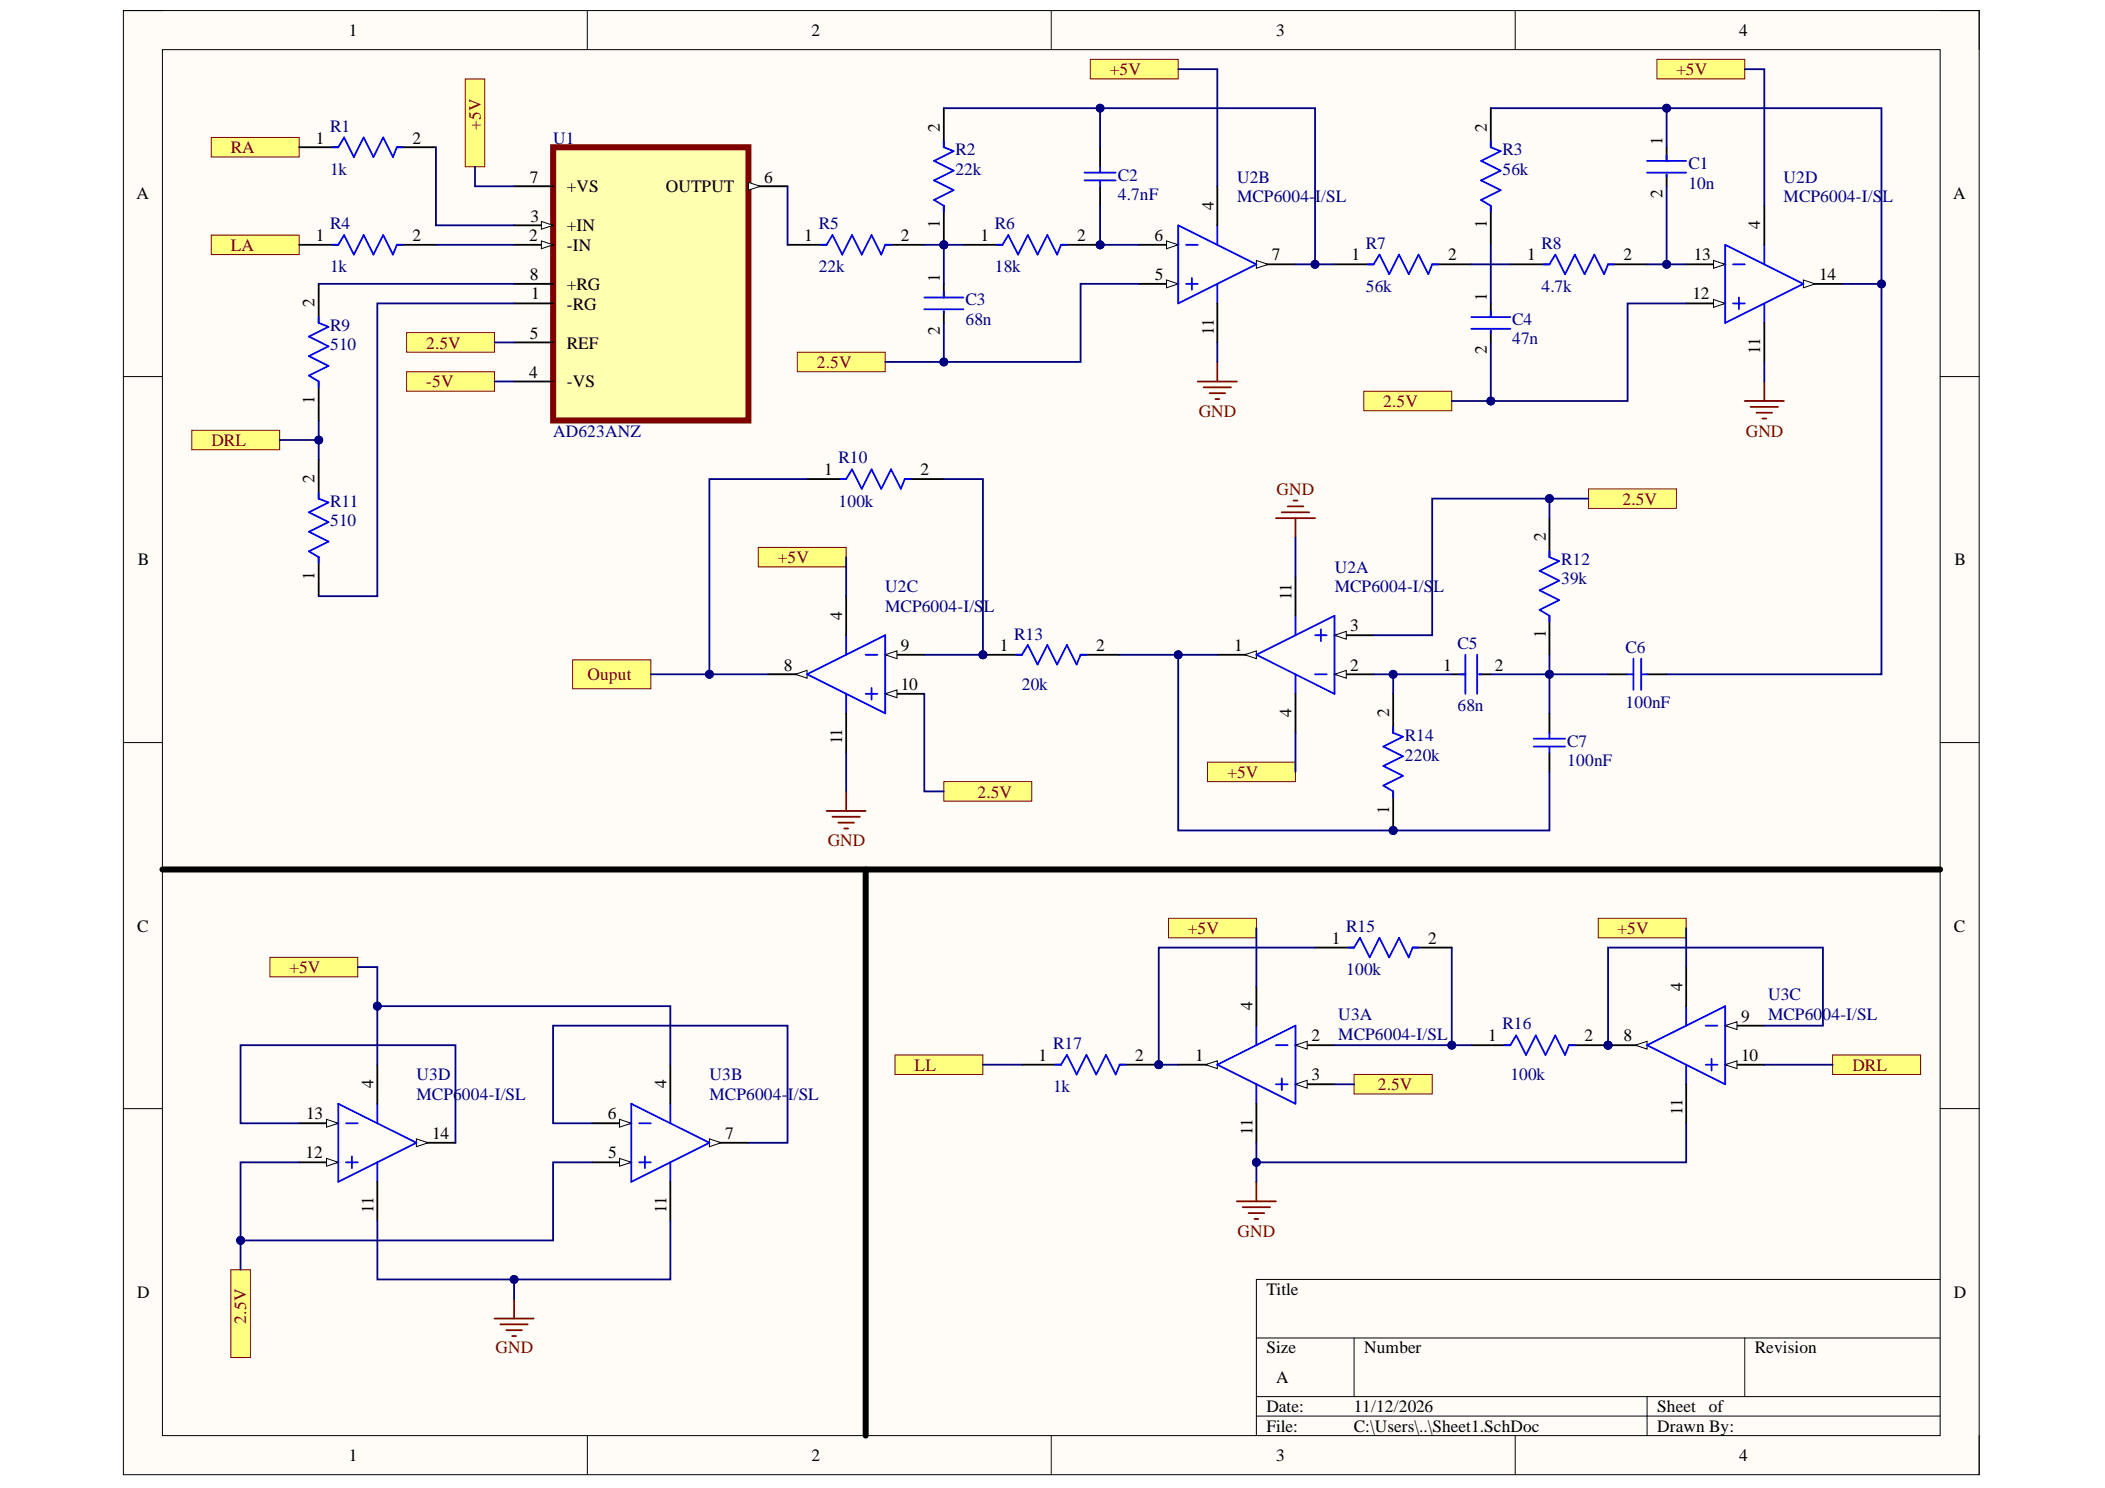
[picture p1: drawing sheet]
<svg xmlns="http://www.w3.org/2000/svg" width="297mm" height="210mm" viewBox="0 0 297 210" stroke-linecap="round" stroke-linejoin="round" font-family="sans-serif">
<defs><g id="words">
<g font-size="2.5">
<text x="49.2" y="5.1">1</text>
<text x="114.5" y="5.1">2</text>
<text x="180.1" y="5.1">3</text>
<text x="245.4" y="5.1">4</text>
<text x="44.6" y="20.3">1</text>
<text x="58.2" y="20.3">2</text>
<text x="19.3" y="28.1">A</text>
<text x="74.8" y="25.8">7</text>
<text x="80" y="27.1">+VS</text>
<text x="94" y="27.1">OUTPUT</text>
<text x="107.8" y="25.8">6</text>
<text x="275.6" y="28.1">A</text>
<text x="44.6" y="34">1</text>
<text x="58.2" y="34">2</text>
<text x="74.7" y="34">2</text>
<text x="74.8" y="31.3">3</text>
<text x="80" y="32.6">+IN</text>
<text x="80" y="35.4">-IN</text>
<text x="113.5" y="34">1</text>
<text x="127.1" y="34">2</text>
<text x="138.4" y="34">1</text>
<text x="152" y="34">2</text>
<text x="162.9" y="34">6</text>
<text x="74.8" y="39.5">8</text>
<text x="80" y="40.9">+RG</text>
<text x="163" y="39.5">5</text>
<text x="179.5" y="36.7">7</text>
<text x="190.7" y="36.7">1</text>
<text x="204.3" y="36.7">2</text>
<text x="215.5" y="36.7">1</text>
<text x="229.1" y="36.7">2</text>
<text x="239" y="36.7">13</text>
<text x="256.7" y="39.5">14</text>
<text x="74.8" y="47.8">5</text>
<text x="74.9" y="42.2">1</text>
<text x="80" y="43.7">-RG</text>
<text x="238.8" y="42.2">12</text>
<text x="74.7" y="53.3">4</text>
<text x="80" y="49.2">REF</text>
<text x="80" y="54.7">-VS</text>
<text x="116.3" y="67.1">1</text>
<text x="129.9" y="67.1">2</text>
<text x="19.5" y="79.7">B</text>
<text x="275.8" y="79.7">B</text>
<text x="190.5" y="89">3</text>
<text x="110.6" y="94.6">8</text>
<text x="127.1" y="91.8">9</text>
<text x="141.1" y="91.8">1</text>
<text x="154.7" y="91.8">2</text>
<text x="174.1" y="91.8">1</text>
<text x="190.5" y="94.6">2</text>
<text x="203.7" y="94.6">1</text>
<text x="210.9" y="94.6">2</text>
<text x="127.1" y="97.3">10</text>
<text x="19.4" y="131.5">C</text>
<text x="275.7" y="131.5">C</text>
<text x="187.9" y="133.1">1</text>
<text x="201.5" y="133.1">2</text>
<text x="146.6" y="149.7">1</text>
<text x="160.2" y="149.7">2</text>
<text x="168.6" y="149.7">1</text>
<text x="185" y="146.9">2</text>
<text x="210" y="146.9">1</text>
<text x="223.6" y="146.9">2</text>
<text x="229.1" y="146.9">8</text>
<text x="245.7" y="149.7">10</text>
<text x="245.7" y="144.1">9</text>
<text x="185" y="152.4">3</text>
<text x="43.2" y="157.9">13</text>
<text x="61" y="160.7">14</text>
<text x="85.8" y="157.9">6</text>
<text x="102.3" y="160.7">7</text>
<text x="43.1" y="163.4">12</text>
<text x="85.8" y="163.4">5</text>
<text x="19.4" y="183.1">D</text>
<text x="178.7" y="182.7">Title</text>
<text x="275.7" y="183.1">D</text>
<text x="178.7" y="190.9">Size</text>
<text x="192.5" y="190.9">Number</text>
<text x="247.6" y="190.9">Revision</text>
<text x="180.1" y="195.1">A</text>
<text x="178.7" y="199.2">Date:</text>
<text x="178.7" y="202">File:</text>
<text x="191.1" y="199.2">11/12/2026</text>
<text x="191.1" y="202">C:\Users\..\Sheet1.SchDoc</text>
<text x="233.8" y="199.2">Sheet</text>
<text x="233.8" y="202">Drawn By:</text>
<text x="241.1" y="199.2">of</text>
<text x="49.2" y="206.1">1</text>
<text x="114.5" y="206.1">2</text>
<text x="180.1" y="206.1">3</text>
<text x="245.4" y="206.1">4</text>
</g>
<g font-size="2.5" fill="#800000">
<text x="156.6" y="10.6">+5V</text>
<text x="236.6" y="10.6">+5V</text>
<text x="32.6" y="21.6">RA</text>
<text x="32.6" y="35.4">LA</text>
<text x="60.1" y="49.2">2.5V</text>
<text x="115.3" y="51.9">2.5V</text>
<text x="60.1" y="54.7">-5V</text>
<text x="169.1" y="58.8">GND</text>
<text x="195.2" y="57.4">2.5V</text>
<text x="29.9" y="62.9">DRL</text>
<text x="246.4" y="61.6">GND</text>
<text x="180.1" y="69.8">GND</text>
<text x="228.9" y="71.2">2.5V</text>
<text x="109.8" y="79.4">+5V</text>
<text x="82.9" y="96">Ouput</text>
<text x="137.9" y="112.5">2.5V</text>
<text x="173.2" y="109.7">+5V</text>
<text x="116.8" y="119.4">GND</text>
<text x="167.6" y="131.8">+5V</text>
<text x="228.3" y="131.8">+5V</text>
<text x="40.8" y="137.3">+5V</text>
<text x="129.1" y="151.1">LL</text>
<text x="194.4" y="153.8">2.5V</text>
<text x="261.4" y="151.1">DRL</text>
<text x="174.6" y="174.5">GND</text>
<text x="69.9" y="190.9">GND</text>
</g>
<g font-size="2.5" fill="#000080">
<text x="46.6" y="18.6">R1</text>
<text x="78.1" y="20.3">U1</text>
<text x="134.8" y="21.9">R2</text>
<text x="212" y="21.9">R3</text>
<text x="238.2" y="23.8">C1</text>
<text x="46.6" y="24.7">1k</text>
<text x="134.8" y="24.7">22k</text>
<text x="157.7" y="25.5">C2</text>
<text x="157.7" y="28.2">4.7nF</text>
<text x="174.6" y="25.8">U2B</text>
<text x="174.6" y="28.5">MCP6004-</text>
<text x="185.6" y="28.5">I/SL</text>
<text x="212" y="24.7">56k</text>
<text x="238.2" y="26.6">10n</text>
<text x="251.7" y="25.8">U2D</text>
<text x="251.7" y="28.5">MCP6004-I/SL</text>
<text x="46.6" y="32.3">R4</text>
<text x="115.5" y="32.3">R5</text>
<text x="140.4" y="32.3">R6</text>
<text x="192.7" y="35.1">R7</text>
<text x="217.5" y="35.1">R8</text>
<text x="46.6" y="38.4">1k</text>
<text x="115.5" y="38.4">22k</text>
<text x="140.4" y="38.4">18k</text>
<text x="192.7" y="41.1">56k</text>
<text x="217.5" y="41.1">4.7k</text>
<text x="46.6" y="46.7">R9</text>
<text x="136.2" y="43.1">C3</text>
<text x="136.2" y="45.9">68n</text>
<text x="213.4" y="45.9">C4</text>
<text x="46.6" y="49.4">510</text>
<text x="213.4" y="48.6">47n</text>
<text x="78.1" y="61.6">AD623ANZ</text>
<text x="118.3" y="65.4">R10</text>
<text x="46.6" y="71.5">R11</text>
<text x="118.3" y="71.5">100k</text>
<text x="46.6" y="74.2">510</text>
<text x="124.9" y="83.5">U2C</text>
<text x="188.3" y="80.8">U2A</text>
<text x="188.3" y="83.5">MCP6004-I/SL</text>
<text x="220.3" y="79.7">R12</text>
<text x="220.3" y="82.4">39k</text>
<text x="124.9" y="86.3">MCP6004-I/SL</text>
<text x="143.1" y="90.2">R13</text>
<text x="205.7" y="91.6">C5</text>
<text x="229.4" y="92.1">C6</text>
<text x="144.2" y="97.3">20k</text>
<text x="205.7" y="100.4">68n</text>
<text x="229.4" y="99.9">100nF</text>
<text x="198.2" y="104.5">R14</text>
<text x="198.2" y="107.3">220k</text>
<text x="221.2" y="105.3">C7</text>
<text x="221.2" y="108">100nF</text>
<text x="190" y="131.5">R15</text>
<text x="190" y="137.5">100k</text>
<text x="188.9" y="143.9">U3A</text>
<text x="249.5" y="141.1">U3C</text>
<text x="249.5" y="143.9">MCP6004-I/SL</text>
<text x="148.6" y="148">R17</text>
<text x="188.9" y="146.7">MCP6004-I/SL</text>
<text x="212" y="145.2">R16</text>
<text x="58.8" y="152.4">U3D</text>
<text x="58.8" y="155.2">MCP6004-I/SL</text>
<text x="100.1" y="152.4">U3B</text>
<text x="100.1" y="155.2">MCP6004-</text>
<text x="111.2" y="155.2">I/SL</text>
<text x="148.6" y="154.1">1k</text>
<text x="213.1" y="152.4">100k</text>
</g>
<g font-size="2.4" fill="#800000">
<text x="67.8" y="18.3" transform="rotate(-90 67.8 18.3)">+5V</text>
<text x="34.8" y="186.7" transform="rotate(-90 34.8 186.7)">2.5V</text>
</g>
<g font-size="2.4">
<text x="132.6" y="18.6" transform="rotate(-90 132.6 18.6)">2</text>
<text x="209.8" y="18.6" transform="rotate(-90 209.8 18.6)">2</text>
<text x="234.6" y="20.5" transform="rotate(-90 234.6 20.5)">1</text>
<text x="171.3" y="29.6" transform="rotate(-90 171.3 29.6)">4</text>
<text x="234.6" y="28" transform="rotate(-90 234.6 28)">2</text>
<text x="132.6" y="32.2" transform="rotate(-90 132.6 32.2)">1</text>
<text x="209.8" y="32.2" transform="rotate(-90 209.8 32.2)">1</text>
<text x="248.4" y="32.3" transform="rotate(-90 248.4 32.3)">4</text>
<text x="132.6" y="39.8" transform="rotate(-90 132.6 39.8)">1</text>
<text x="44.4" y="43.3" transform="rotate(-90 44.4 43.3)">2</text>
<text x="132.6" y="47.2" transform="rotate(-90 132.6 47.2)">2</text>
<text x="171.3" y="47.2" transform="rotate(-90 171.3 47.2)">11</text>
<text x="209.8" y="42.5" transform="rotate(-90 209.8 42.5)">1</text>
<text x="209.8" y="50" transform="rotate(-90 209.8 50)">2</text>
<text x="248.4" y="49.9" transform="rotate(-90 248.4 49.9)">11</text>
<text x="44.4" y="56.9" transform="rotate(-90 44.4 56.9)">1</text>
<text x="44.4" y="68.2" transform="rotate(-90 44.4 68.2)">2</text>
<text x="218.1" y="76.4" transform="rotate(-90 218.1 76.4)">2</text>
<text x="44.4" y="81.8" transform="rotate(-90 44.4 81.8)">1</text>
<text x="118.8" y="87.4" transform="rotate(-90 118.8 87.4)">4</text>
<text x="182.3" y="84.6" transform="rotate(-90 182.3 84.6)">11</text>
<text x="218.1" y="90" transform="rotate(-90 218.1 90)">1</text>
<text x="182.3" y="101.2" transform="rotate(-90 182.3 101.2)">4</text>
<text x="196" y="101.2" transform="rotate(-90 196 101.2)">2</text>
<text x="118.8" y="105" transform="rotate(-90 118.8 105)">11</text>
<text x="196" y="114.8" transform="rotate(-90 196 114.8)">1</text>
<text x="176.8" y="142.5" transform="rotate(-90 176.8 142.5)">4</text>
<text x="237.4" y="139.7" transform="rotate(-90 237.4 139.7)">4</text>
<text x="52.7" y="153.5" transform="rotate(-90 52.7 153.5)">4</text>
<text x="94" y="153.5" transform="rotate(-90 94 153.5)">4</text>
<text x="176.8" y="160.1" transform="rotate(-90 176.8 160.1)">11</text>
<text x="237.4" y="157.3" transform="rotate(-90 237.4 157.3)">11</text>
<text x="52.7" y="171.1" transform="rotate(-90 52.7 171.1)">11</text>
<text x="94" y="171.1" transform="rotate(-90 94 171.1)">11</text>
</g>
</g></defs>
<path d="M17.4 1.5h261.9v206.5h-261.9z" fill-rule="evenodd" fill="#fffcf8"/>
<path d="M17.4 1.5h261.9v206.5h-261.9z" fill="none" stroke="#000" stroke-width=".14"/>
<path d="M22.9 7h250.9v195.5h-250.9z" fill-rule="evenodd" fill="#fffcf8"/>
<g fill="none" stroke="#000" stroke-width=".14">
<path d="M17.4 1.5h5.5M22.9 7h250.9v195.5h-250.9zM82.9 1.5v5.5M148.3 1.5v5.5M213.8 1.5v5.5M273.8 1.5h5.5v5.5M17.4 53.1h5.5M273.8 53.1h5.5M17.4 104.8h5.5M273.8 104.8h5.5M17.4 156.4h5.5M273.8 156.4h5.5"/>
<path d="M177.3 188.7h96.5M177.3 197h96.5M177.3 199.8h96.5M191.1 188.7v8.3M232.4 197v5.5M246.2 188.7v8.3M273.8 180.5h-96.5v22M82.9 202.5v5.5M148.3 202.5v5.5M213.8 202.5v5.5M279.3 202.5v5.5"/>
</g>
<path d="M182.8 147.4h5.5" fill="none" stroke="#000" stroke-width=".25"/>
<path d="M182.8 147.4l1.7-.5v1.1z" fill="#f8fcff"/>
<path d="M182.8 147.4l1.7-.5v1.1z" fill="none" stroke="#000" stroke-width=".14"/>
<path d="M182.8 153h5.5" fill="none" stroke="#000" stroke-width=".25"/>
<path d="M182.8 153l1.7-.6v1.1z" fill="#f8fcff"/>
<path d="M182.8 153l1.7-.6v1.1z" fill="none" stroke="#000" stroke-width=".14"/>
<path d="M166.3 150.2h5.5" fill="none" stroke="#000" stroke-width=".25"/>
<path d="M170.1 150.2l1.7-.6v1.1z" fill="#f8fcff"/>
<path d="M170.1 150.2l1.7-.6v1.1z" fill="none" stroke="#000" stroke-width=".14"/>
<path d="M171.8 150.2l11-5.5v11zM177.3 144.7v2.7M177.3 153v2.7M180 147.4h1.7M180 153h1.7M180.9 152.1v1.7" fill="none" stroke="#00f" stroke-width=".25"/>
<path d="M177.3 37.3h5.5M177.3 139.2v5.5M177.3 155.7v5.5" fill="none" stroke="#000" stroke-width=".25"/>
<path d="M177.3 36.7l1.6 .6-1.6 .5z" fill="#f8fcff"/>
<path d="M177.3 36.7l1.6 .6-1.6 .5z" fill="none" stroke="#000" stroke-width=".14"/>
<path d="M160.7 40h5.6" fill="none" stroke="#000" stroke-width=".25"/>
<path d="M164.6 39.5l1.7 .5-1.7 .6z" fill="#f8fcff"/>
<path d="M164.6 39.5l1.7 .5-1.7 .6z" fill="none" stroke="#000" stroke-width=".14"/>
<path d="M160.7 34.5h5.6" fill="none" stroke="#000" stroke-width=".25"/>
<path d="M164.6 34l1.7 .5-1.7 .6z" fill="#f8fcff"/>
<path d="M164.6 34l1.7 .5-1.7 .6z" fill="none" stroke="#000" stroke-width=".14"/>
<path d="M166.3 31.8l11 5.5-11 5.5zM167.4 34.5h1.6M168.2 39.2v1.7M171.8 31.8v2.7M167.4 40h1.6M171.8 40v2.8" fill="none" stroke="#00f" stroke-width=".25"/>
<path d="M171.8 26.3v5.5M171.8 42.8v5.5" fill="none" stroke="#000" stroke-width=".25"/>
<circle cx="226.9" cy="147.4" r=".55" fill="#000080"/>
<circle cx="226.9" cy="147.4" r=".55" fill="none" stroke="#000080" stroke-width=".14"/>
<path d="M226.9 147.4h5.5" fill="none" stroke="#000" stroke-width=".25"/>
<path d="M230.8 147.4l1.6-.5v1.1z" fill="#f8fcff"/>
<path d="M230.8 147.4l1.6-.5v1.1z" fill="none" stroke="#000" stroke-width=".14"/>
<circle cx="226.9" cy="147.4" r=".55" fill="#000080"/>
<circle cx="226.9" cy="147.4" r=".55" fill="none" stroke="#000080" stroke-width=".14"/>
<path d="M243.4 150.2h5.6" fill="none" stroke="#000" stroke-width=".25"/>
<path d="M243.4 150.2l1.7-.6v1.1z" fill="#f8fcff"/>
<path d="M243.4 150.2l1.7-.6v1.1z" fill="none" stroke="#000" stroke-width=".14"/>
<path d="M243.4 144.7h5.6" fill="none" stroke="#000" stroke-width=".25"/>
<path d="M243.4 144.7l1.7-.6v1.1z" fill="#f8fcff"/>
<path d="M243.4 144.7l1.7-.6v1.1z" fill="none" stroke="#000" stroke-width=".14"/>
<path d="M232.4 147.4l11-5.5v11.1zM237.9 141.9v2.8M237.9 150.2v2.8M240.7 144.7h1.6M240.7 150.2h1.6M241.5 149.4v1.6" fill="none" stroke="#00f" stroke-width=".25"/>
<path d="M254.5 40h5.5M237.9 136.4v5.5M237.9 153v5.5" fill="none" stroke="#000" stroke-width=".25"/>
<path d="M254.5 39.5l1.6 .5-1.6 .6z" fill="#f8fcff"/>
<path d="M254.5 39.5l1.6 .5-1.6 .6z" fill="none" stroke="#000" stroke-width=".14"/>
<path d="M237.9 42.8h5.5" fill="none" stroke="#000" stroke-width=".25"/>
<path d="M241.8 42.2l1.6 .6-1.6 .6z" fill="#f8fcff"/>
<path d="M241.8 42.2l1.6 .6-1.6 .6z" fill="none" stroke="#000" stroke-width=".14"/>
<path d="M237.9 37.3h5.5" fill="none" stroke="#000" stroke-width=".25"/>
<path d="M241.8 36.7l1.6 .6-1.6 .5z" fill="#f8fcff"/>
<path d="M241.8 36.7l1.6 .6-1.6 .5z" fill="none" stroke="#000" stroke-width=".14"/>
<path d="M243.4 34.5l11.1 5.5-11.1 5.5zM244.6 37.3h1.6M249 34.5v2.8M244.6 42.8h1.6M245.4 42v1.6M249 42.8v2.7" fill="none" stroke="#00f" stroke-width=".25"/>
<path d="M249 29v5.5M249 45.5v5.6M188.3 95.1h5.5" fill="none" stroke="#000" stroke-width=".25"/>
<path d="M188.3 95.1l1.7-.5v1.1z" fill="#f8fcff"/>
<path d="M188.3 95.1l1.7-.5v1.1z" fill="none" stroke="#000" stroke-width=".14"/>
<path d="M188.3 89.6h5.5" fill="none" stroke="#000" stroke-width=".25"/>
<path d="M188.3 89.6l1.7-.5v1.1z" fill="#f8fcff"/>
<path d="M188.3 89.6l1.7-.5v1.1z" fill="none" stroke="#000" stroke-width=".14"/>
<path d="M171.8 92.4h5.5" fill="none" stroke="#000" stroke-width=".25"/>
<path d="M175.6 92.4l1.7-.6v1.1z" fill="#f8fcff"/>
<path d="M175.6 92.4l1.7-.6v1.1z" fill="none" stroke="#000" stroke-width=".14"/>
<path d="M177.3 92.4l11-5.5v11zM182.8 86.9v2.7M182.8 95.1v2.8M185.6 95.1h1.6M185.6 89.6h1.6M186.4 88.8v1.6" fill="none" stroke="#00f" stroke-width=".25"/>
<path d="M108.4 95.1h5.5M182.8 81.4v5.5M182.8 97.9v5.5" fill="none" stroke="#000" stroke-width=".25"/>
<path d="M112.2 95.1l1.7-.5v1.1z" fill="#f8fcff"/>
<path d="M112.2 95.1l1.7-.5v1.1z" fill="none" stroke="#000" stroke-width=".14"/>
<path d="M124.9 97.9h5.5" fill="none" stroke="#000" stroke-width=".25"/>
<path d="M124.9 97.9l1.7-.6v1.1z" fill="#f8fcff"/>
<path d="M124.9 97.9l1.7-.6v1.1z" fill="none" stroke="#000" stroke-width=".14"/>
<path d="M124.9 92.4h5.5" fill="none" stroke="#000" stroke-width=".25"/>
<path d="M124.9 92.4l1.7-.6v1.1z" fill="#f8fcff"/>
<path d="M124.9 92.4l1.7-.6v1.1z" fill="none" stroke="#000" stroke-width=".14"/>
<path d="M113.9 95.1l11-5.5v11zM119.4 89.6v2.8M119.4 97.9v2.7M122.2 92.4h1.6M122.2 97.9h1.6M123 97v1.7" fill="none" stroke="#00f" stroke-width=".25"/>
<path d="M119.4 84.1v5.5M119.4 100.6v5.5" fill="none" stroke="#000" stroke-width=".25"/>
<path d="M65.7 11.1h2.7v12.4h-2.7z" fill-rule="evenodd" fill="#ffff80"/>
<path d="M65.7 11.1h2.7v12.4h-2.7z" fill="none" stroke="#800000" stroke-width=".14"/>
<path d="M57.4 52.4h12.4v2.8h-12.4z" fill-rule="evenodd" fill="#ffff80"/>
<path d="M57.4 52.4h12.4v2.8h-12.4z" fill="none" stroke="#800000" stroke-width=".14"/>
<path d="M29.8 19.4h12.4v2.7h-12.4z" fill-rule="evenodd" fill="#ffff80"/>
<path d="M29.8 19.4h12.4v2.7h-12.4z" fill="none" stroke="#800000" stroke-width=".14"/>
<path d="M29.8 33.2h12.4v2.7h-12.4z" fill-rule="evenodd" fill="#ffff80"/>
<path d="M29.8 33.2h12.4v2.7h-12.4z" fill="none" stroke="#800000" stroke-width=".14"/>
<path d="M57.4 46.9h12.4v2.8h-12.4z" fill-rule="evenodd" fill="#ffff80"/>
<path d="M57.4 46.9h12.4v2.8h-12.4z" fill="none" stroke="#800000" stroke-width=".14"/>
<path d="M126.3 148.8h12.4v2.8h-12.4z" fill-rule="evenodd" fill="#ffff80"/>
<path d="M126.3 148.8h12.4v2.8h-12.4z" fill="none" stroke="#800000" stroke-width=".14"/>
<path d="M174.5 169.5h5.5M175.4 170.3h3.8M176.2 171.1h2.2M177 172h.6M177.3 166.7v2.8" fill="none" stroke="#800000" stroke-width=".25"/>
<path d="M164.9 129.5h12.4v2.8h-12.4z" fill-rule="evenodd" fill="#ffff80"/>
<path d="M164.9 129.5h12.4v2.8h-12.4z" fill="none" stroke="#800000" stroke-width=".14"/>
<path d="M225.5 129.5h12.4v2.8h-12.4z" fill-rule="evenodd" fill="#ffff80"/>
<path d="M225.5 129.5h12.4v2.8h-12.4z" fill="none" stroke="#800000" stroke-width=".14"/>
<path d="M258.6 148.8h12.4v2.8h-12.4z" fill-rule="evenodd" fill="#ffff80"/>
<path d="M258.6 148.8h12.4v2.8h-12.4z" fill="none" stroke="#800000" stroke-width=".14"/>
<path d="M27.1 60.7h12.4v2.8h-12.4z" fill-rule="evenodd" fill="#ffff80"/>
<path d="M27.1 60.7h12.4v2.8h-12.4z" fill="none" stroke="#800000" stroke-width=".14"/>
<path d="M191.1 151.6h11v2.7h-11z" fill-rule="evenodd" fill="#ffff80"/>
<path d="M191.1 151.6h11v2.7h-11z" fill="none" stroke="#800000" stroke-width=".14"/>
<path d="M42.2 20.8h5.5M42.2 34.5h5.5M56 20.8h5.5M56 34.5h5.5M45 40v5.5M45 53.8v5.5M45 64.8v5.5M45 78.6v5.5" fill="none" stroke="#000" stroke-width=".25"/>
<path d="M46.9 20.8h.8l.9-1.4 1.3 2.7 1.4-2.7 1.4 2.7 1.4-2.7 1.3 2.7 .6-1.3h.8M46.9 34.5h.8l.9-1.3 1.3 2.7 1.4-2.7 1.4 2.7 1.4-2.7 1.3 2.7 .6-1.4h.8M45 44.7v.8l1.4 .6-2.8 1.4 2.8 1.4-2.8 1.3 2.8 1.4-2.8 1.4 1.4 .8v.8M45 69.5v.8l1.4 .6-2.8 1.4 2.8 1.3-2.8 1.4 2.8 1.4-2.8 1.4 1.4 .8v.8" fill="none" stroke="#00f" stroke-width=".25"/>
<circle cx="163.5" cy="150.2" r=".55" fill="#000080"/>
<circle cx="163.5" cy="150.2" r=".55" fill="none" stroke="#000080" stroke-width=".14"/>
<path d="M144.2 150.2h5.5M158 150.2h5.5" fill="none" stroke="#000" stroke-width=".25"/>
<circle cx="163.5" cy="150.2" r=".55" fill="#000080"/>
<circle cx="163.5" cy="150.2" r=".55" fill="none" stroke="#000080" stroke-width=".14"/>
<path d="M190.2 133.7h.9l.8-1.4 1.4 2.8 1.4-2.8 1.3 2.8 1.4-2.8 1.4 2.8 .5-1.4h.9M148.9 150.2h.8l.9-1.4 1.3 2.8 1.4-2.8 1.4 2.8 1.4-2.8 1.3 2.8 .6-1.4h.8" fill="none" stroke="#00f" stroke-width=".25"/>
<path d="M185.6 133.7h5.5M199.3 133.7h5.6" fill="none" stroke="#000" stroke-width=".25"/>
<circle cx="226.9" cy="147.4" r=".55" fill="#000080"/>
<circle cx="226.9" cy="147.4" r=".55" fill="none" stroke="#000080" stroke-width=".14"/>
<path d="M207.6 147.4h5.5M221.4 147.4h5.5" fill="none" stroke="#000" stroke-width=".25"/>
<circle cx="226.9" cy="147.4" r=".55" fill="#000080"/>
<circle cx="226.9" cy="147.4" r=".55" fill="none" stroke="#000080" stroke-width=".14"/>
<path d="M115.8 34.5h.8l.9-1.3 1.3 2.7 1.4-2.7 1.4 2.7 1.4-2.7 1.4 2.7 .5-1.4h.8M212.3 147.4h.8l.9-1.3 1.3 2.7 1.4-2.7 1.4 2.7 1.4-2.7 1.3 2.7 .6-1.4h.8" fill="none" stroke="#00f" stroke-width=".25"/>
<path d="M111.1 34.5h5.5M124.9 34.5h5.5" fill="none" stroke="#000" stroke-width=".25"/>
<circle cx="155.2" cy="34.5" r=".55" fill="#000080"/>
<circle cx="155.2" cy="34.5" r=".55" fill="none" stroke="#000080" stroke-width=".14"/>
<path d="M135.9 34.5h5.6M149.7 34.5h5.5" fill="none" stroke="#000" stroke-width=".25"/>
<circle cx="155.2" cy="34.5" r=".55" fill="#000080"/>
<circle cx="155.2" cy="34.5" r=".55" fill="none" stroke="#000080" stroke-width=".14"/>
<path d="M140.6 34.5h.9l.8-1.3 1.4 2.7 1.3-2.7 1.4 2.7 1.4-2.7 1.4 2.7 .5-1.4h.9" fill="none" stroke="#00f" stroke-width=".25"/>
<circle cx="133.2" cy="34.5" r=".55" fill="#000080"/>
<circle cx="133.2" cy="34.5" r=".55" fill="none" stroke="#000080" stroke-width=".14"/>
<path d="M133.2 29v5.5" fill="none" stroke="#000" stroke-width=".25"/>
<circle cx="133.2" cy="34.5" r=".55" fill="#000080"/>
<circle cx="133.2" cy="34.5" r=".55" fill="none" stroke="#000080" stroke-width=".14"/>
<path d="M133.2 15.3v5.5M188.3 37.3h5.5M202.1 37.3h5.5M213.1 37.3h5.5M226.9 37.3h5.5M218.6 73.1v5.5M218.6 86.9v5.5" fill="none" stroke="#000" stroke-width=".25"/>
<path d="M133.2 19.9v.9l1.4 .5-2.8 1.4 2.8 1.4-2.8 1.3 2.8 1.4-2.8 1.4 1.4 .8v.9M193 37.3h.8l.9-1.4 1.3 2.8 1.4-2.8 1.4 2.8 1.4-2.8 1.4 2.8 .5-1.4h.8M217.8 37.3h.8l.9-1.4 1.3 2.8 1.4-2.8 1.4 2.8 1.4-2.8 1.4 2.8 .5-1.4h.8M218.6 77.8v.8l1.4 .6-2.7 1.3 2.7 1.4-2.7 1.4 2.7 1.4-2.7 1.3 1.3 .9v.8" fill="none" stroke="#00f" stroke-width=".25"/>
<circle cx="196.6" cy="117.2" r=".55" fill="#000080"/>
<circle cx="196.6" cy="117.2" r=".55" fill="none" stroke="#000080" stroke-width=".14"/>
<path d="M196.6 111.6v5.6" fill="none" stroke="#000" stroke-width=".25"/>
<circle cx="196.6" cy="117.2" r=".55" fill="#000080"/>
<circle cx="196.6" cy="117.2" r=".55" fill="none" stroke="#000080" stroke-width=".14"/>
<g fill="none" stroke="#000" stroke-width=".25">
<path d="M210.4 15.3v5.5M155.2 20.8v2.7M155.2 26.3v2.7M210.4 29v5.5M235.2 20.8v1.9M235.2 24.6v1.7M133.2 40v2M133.2 43.9v1.6M210.4 42.8v1.9M210.4 46.7v1.6M196.6 97.9v5.5M226.9 95.1h2.8"/>
<path d="M232.4 95.1h2.8"/>
</g>
<g fill="none" stroke="#00f" stroke-width=".25">
<path d="M210.4 19.9v.9l1.4 .5-2.8 1.4 2.8 1.4-2.8 1.4 2.8 1.3-2.8 1.4 1.4 .8v.9M153 24.3h4.4M153 25.4h4.4M155.2 23.5v.8M155.2 25.4v.9M232.4 22.7h5.5M232.4 24.4h5.5M235.2 21.9v.8M235.2 24.6v.3M130.4 42h5.5M130.4 43.6h5.5M133.2 41.1v.9"/>
<path d="M133.2 43.9v.3M207.6 44.7h5.5M207.6 46.4h5.5M210.4 43.9v.8M210.4 46.7v.2M229.7 95.1h.8M230.5 92.9v4.4M231.6 92.9v4.4M231.6 95.1h.8M196.6 102.6v.8l1.4 .5-2.8 1.4 2.8 1.4-2.8 1.4 2.8 1.3-2.8 1.4 1.4 .8v.9"/>
</g>
<path d="M112.5 49.7h12.4v2.7h-12.4z" fill-rule="evenodd" fill="#ffff80"/>
<path d="M112.5 49.7h12.4v2.7h-12.4z" fill="none" stroke="#800000" stroke-width=".14"/>
<path d="M192.4 55.2h12.5v2.7h-12.5z" fill-rule="evenodd" fill="#ffff80"/>
<path d="M192.4 55.2h12.5v2.7h-12.5z" fill="none" stroke="#800000" stroke-width=".14"/>
<path d="M153.9 8.4h12.4v2.7h-12.4z" fill-rule="evenodd" fill="#ffff80"/>
<path d="M153.9 8.4h12.4v2.7h-12.4z" fill="none" stroke="#800000" stroke-width=".14"/>
<path d="M233.8 8.4h12.4v2.7h-12.4z" fill-rule="evenodd" fill="#ffff80"/>
<path d="M233.8 8.4h12.4v2.7h-12.4z" fill="none" stroke="#800000" stroke-width=".14"/>
<path d="M169 53.8h5.5M169.8 54.6h3.9M170.7 55.5h2.2M171.5 56.3h.5M171.8 51.1v2.7M246.2 56.6h5.5M247 57.4h3.9M247.9 58.2h2.2M248.7 59h.5M249 53.8v2.8" fill="none" stroke="#800000" stroke-width=".25"/>
<path d="M204.9 95.1h1.9M208.7 95.1h1.7M218.6 100.6v2.8M218.6 106.1v2.8" fill="none" stroke="#000" stroke-width=".25"/>
<path d="M206 95.1h.8M206.8 92.4v5.5M208.4 92.4v5.5M208.7 95.1h.3M216.4 104.2h4.4M216.4 105.3h4.4M218.6 103.4v.8M218.6 105.3v.8" fill="none" stroke="#00f" stroke-width=".25"/>
<path d="M224.2 69h12.4v2.7h-12.4z" fill-rule="evenodd" fill="#ffff80"/>
<path d="M224.2 69h12.4v2.7h-12.4z" fill="none" stroke="#800000" stroke-width=".14"/>
<path d="M180 73.1h5.6M180.9 72.3h3.8M181.7 71.4h2.2M182.5 70.6h.6M182.8 73.1v2.7" fill="none" stroke="#800000" stroke-width=".25"/>
<path d="M170.4 107.5h12.4v2.8h-12.4z" fill-rule="evenodd" fill="#ffff80"/>
<path d="M170.4 107.5h12.4v2.8h-12.4z" fill="none" stroke="#800000" stroke-width=".14"/>
<circle cx="138.7" cy="92.4" r=".55" fill="#000080"/>
<circle cx="138.7" cy="92.4" r=".55" fill="none" stroke="#000080" stroke-width=".14"/>
<path d="M138.7 92.4h5.5" fill="none" stroke="#000" stroke-width=".25"/>
<circle cx="138.7" cy="92.4" r=".55" fill="#000080"/>
<circle cx="138.7" cy="92.4" r=".55" fill="none" stroke="#000080" stroke-width=".14"/>
<path d="M113.9 67.6h5.5M127.7 67.6h5.5M152.5 92.4h5.5" fill="none" stroke="#000" stroke-width=".25"/>
<path d="M118.6 67.6h.8l.8-1.4 1.4 2.8 1.4-2.8 1.4 2.8 1.3-2.8 1.4 2.8 .6-1.4h.8M143.4 92.4h.8l.8-1.4 1.4 2.7 1.4-2.7 1.4 2.7 1.4-2.7 1.3 2.7 .6-1.3h.8" fill="none" stroke="#00f" stroke-width=".25"/>
<path d="M116.6 114.4h5.6M117.5 115.2h3.8M118.3 116h2.2M119.1 116.9h.6M119.4 111.6v2.8" fill="none" stroke="#800000" stroke-width=".25"/>
<path d="M107 77.2h12.4v2.8h-12.4z" fill-rule="evenodd" fill="#ffff80"/>
<path d="M107 77.2h12.4v2.8h-12.4z" fill="none" stroke="#800000" stroke-width=".14"/>
<path d="M80.8 93.1h11v4.1h-11z" fill-rule="evenodd" fill="#ffff80"/>
<path d="M80.8 93.1h11v4.1h-11z" fill="none" stroke="#800000" stroke-width=".14"/>
<path d="M133.2 110.3h12.4v2.7h-12.4z" fill-rule="evenodd" fill="#ffff80"/>
<path d="M133.2 110.3h12.4v2.7h-12.4z" fill="none" stroke="#800000" stroke-width=".14"/>
<path d="M100.1 161.2h5.5" fill="none" stroke="#000" stroke-width=".25"/>
<path d="M100.1 160.7l1.7 .5-1.7 .6z" fill="#f8fcff"/>
<path d="M100.1 160.7l1.7 .5-1.7 .6z" fill="none" stroke="#000" stroke-width=".14"/>
<path d="M83.6 164h5.5" fill="none" stroke="#000" stroke-width=".25"/>
<path d="M87.4 163.4l1.7 .6-1.7 .5z" fill="#f8fcff"/>
<path d="M87.4 163.4l1.7 .6-1.7 .5z" fill="none" stroke="#000" stroke-width=".14"/>
<path d="M83.6 158.5h5.5" fill="none" stroke="#000" stroke-width=".25"/>
<path d="M87.4 157.9l1.7 .6-1.7 .5z" fill="#f8fcff"/>
<path d="M87.4 157.9l1.7 .6-1.7 .5z" fill="none" stroke="#000" stroke-width=".14"/>
<path d="M89.1 155.7l11 5.5-11 5.5zM90.2 158.5h1.6M94.6 155.7v2.8M90.2 164h1.6M91 163.1v1.7M94.6 164v2.7" fill="none" stroke="#00f" stroke-width=".25"/>
<path d="M94.6 150.2v5.5M58.8 161.2h5.5M94.6 166.7v5.5" fill="none" stroke="#000" stroke-width=".25"/>
<path d="M58.8 160.7l1.6 .5-1.6 .6z" fill="#f8fcff"/>
<path d="M58.8 160.7l1.6 .5-1.6 .6z" fill="none" stroke="#000" stroke-width=".14"/>
<path d="M42.2 164h5.5" fill="none" stroke="#000" stroke-width=".25"/>
<path d="M46.1 163.4l1.6 .6-1.6 .5z" fill="#f8fcff"/>
<path d="M46.1 163.4l1.6 .6-1.6 .5z" fill="none" stroke="#000" stroke-width=".14"/>
<path d="M42.2 158.5h5.5" fill="none" stroke="#000" stroke-width=".25"/>
<path d="M46.1 157.9l1.6 .6-1.6 .5z" fill="#f8fcff"/>
<path d="M46.1 157.9l1.6 .6-1.6 .5z" fill="none" stroke="#000" stroke-width=".14"/>
<path d="M47.7 155.7l11.1 5.5-11.1 5.5zM48.8 158.5h1.7M53.2 155.7v2.8M48.8 164h1.7M49.7 163.1v1.7M53.2 164v2.7" fill="none" stroke="#00f" stroke-width=".25"/>
<path d="M53.2 150.2v5.5M53.2 166.7v5.5" fill="none" stroke="#000" stroke-width=".25"/>
<path d="M38.1 135h12.4v2.8h-12.4z" fill-rule="evenodd" fill="#ffff80"/>
<path d="M38.1 135h12.4v2.8h-12.4z" fill="none" stroke="#800000" stroke-width=".14"/>
<path d="M69.8 186h5.5M70.6 186.8h3.9M71.4 187.6h2.2M72.3 188.5h.5M72.5 183.2v2.8" fill="none" stroke="#800000" stroke-width=".25"/>
<path d="M32.6 179.1h2.7v12.4h-2.7z" fill-rule="evenodd" fill="#ffff80"/>
<path d="M32.6 179.1h2.7v12.4h-2.7z" fill="none" stroke="#800000" stroke-width=".14"/>
<path d="M22.9 122.7h250.9M122.2 122.7v79.8" fill="none" stroke="#000" stroke-width=".85"/>
<path d="M78.1 20.8h27.5v38.5h-27.5z" fill-rule="evenodd" fill="#ffffb0"/>
<path d="M78.1 20.8h27.5v38.5h-27.5z" fill="none" stroke="#800000" stroke-width=".85"/>
<path d="M72.5 26.3h5.6M72.5 31.8h5.6" fill="none" stroke="#000" stroke-width=".25"/>
<path d="M76.4 31.2l1.7 .6-1.7 .5z" fill="#f8fcff"/>
<path d="M76.4 31.2l1.7 .6-1.7 .5z" fill="none" stroke="#000" stroke-width=".14"/>
<path d="M72.5 34.5h5.6" fill="none" stroke="#000" stroke-width=".25"/>
<path d="M76.4 34l1.7 .5-1.7 .6z" fill="#f8fcff"/>
<path d="M76.4 34l1.7 .5-1.7 .6z" fill="none" stroke="#000" stroke-width=".14"/>
<path d="M105.6 26.3h5.5M72.5 40h5.6M72.5 42.8h5.6M72.5 48.3h5.6M72.5 53.8h5.6" fill="none" stroke="#000" stroke-width=".25"/>
<path d="M105.6 25.7l1.7 .6-1.7 .5z" fill="#f8fcff"/>
<path d="M105.6 25.7l1.7 .6-1.7 .5z" fill="none" stroke="#000" stroke-width=".14"/>
<path d="M61.5 20.8v11h11M61.5 34.5h11M67 23.5v2.8h5.5M45 40h27.5M69.8 48.3h2.7M72.5 42.8h-19.3v41.3h-8.2M185.6 133.7h-22.1v16.5h2.8M138.7 150.2h5.5" fill="none" stroke="#000080" stroke-width=".25"/>
<circle cx="163.5" cy="150.2" r=".55" fill="#000080"/>
<circle cx="163.5" cy="150.2" r=".55" fill="none" stroke="#000080" stroke-width=".14"/>
<path d="M177.3 130.9v8.3M204.9 133.7v13.7" fill="none" stroke="#000080" stroke-width=".25"/>
<circle cx="204.9" cy="147.4" r=".55" fill="#000080"/>
<circle cx="204.9" cy="147.4" r=".55" fill="none" stroke="#000080" stroke-width=".14"/>
<path d="M249 144.7h8.2v-11h-30.3v13.7" fill="none" stroke="#000080" stroke-width=".25"/>
<circle cx="226.9" cy="147.4" r=".55" fill="#000080"/>
<circle cx="226.9" cy="147.4" r=".55" fill="none" stroke="#000080" stroke-width=".14"/>
<path d="M39.5 62.1h5.5M249 150.2h9.6" fill="none" stroke="#000080" stroke-width=".25"/>
<circle cx="45" cy="62.1" r=".55" fill="#000080"/>
<circle cx="45" cy="62.1" r=".55" fill="none" stroke="#000080" stroke-width=".14"/>
<path d="M133.2 34.5v5.5M188.3 153h2.8" fill="none" stroke="#000080" stroke-width=".25"/>
<circle cx="133.2" cy="34.5" r=".55" fill="#000080"/>
<circle cx="133.2" cy="34.5" r=".55" fill="none" stroke="#000080" stroke-width=".14"/>
<path d="M155.2 29v5.5h5.5M207.6 37.3h5.5M210.4 34.5v8.3" fill="none" stroke="#000080" stroke-width=".25"/>
<circle cx="155.2" cy="34.5" r=".55" fill="#000080"/>
<circle cx="155.2" cy="34.5" r=".55" fill="none" stroke="#000080" stroke-width=".14"/>
<path d="M133.2 15.3h22v5.5" fill="none" stroke="#000080" stroke-width=".25"/>
<circle cx="155.2" cy="15.3" r=".55" fill="#000080"/>
<circle cx="155.2" cy="15.3" r=".55" fill="none" stroke="#000080" stroke-width=".14"/>
<path d="M155.2 15.3h30.4v22" fill="none" stroke="#000080" stroke-width=".25"/>
<circle cx="155.2" cy="15.3" r=".55" fill="#000080"/>
<circle cx="155.2" cy="15.3" r=".55" fill="none" stroke="#000080" stroke-width=".14"/>
<circle cx="185.6" cy="37.3" r=".55" fill="#000080"/>
<circle cx="185.6" cy="37.3" r=".55" fill="none" stroke="#000080" stroke-width=".14"/>
<path d="M111.1 26.3v8.2M235.2 26.3v11h2.7" fill="none" stroke="#000080" stroke-width=".25"/>
<circle cx="235.2" cy="37.3" r=".55" fill="#000080"/>
<circle cx="235.2" cy="37.3" r=".55" fill="none" stroke="#000080" stroke-width=".14"/>
<path d="M232.4 37.3h2.8" fill="none" stroke="#000080" stroke-width=".25"/>
<circle cx="235.2" cy="37.3" r=".55" fill="#000080"/>
<circle cx="235.2" cy="37.3" r=".55" fill="none" stroke="#000080" stroke-width=".14"/>
<path d="M160.7 40h-8.2v11.1h-19.3v-5.6" fill="none" stroke="#000080" stroke-width=".25"/>
<circle cx="133.2" cy="51.1" r=".55" fill="#000080"/>
<circle cx="133.2" cy="51.1" r=".55" fill="none" stroke="#000080" stroke-width=".14"/>
<path d="M124.9 51.1h8.3" fill="none" stroke="#000080" stroke-width=".25"/>
<circle cx="133.2" cy="51.1" r=".55" fill="#000080"/>
<circle cx="133.2" cy="51.1" r=".55" fill="none" stroke="#000080" stroke-width=".14"/>
<path d="M210.4 15.3h24.8v5.5" fill="none" stroke="#000080" stroke-width=".25"/>
<circle cx="235.2" cy="15.3" r=".55" fill="#000080"/>
<circle cx="235.2" cy="15.3" r=".55" fill="none" stroke="#000080" stroke-width=".14"/>
<path d="M235.2 15.3h30.3v24.7h-5.5" fill="none" stroke="#000080" stroke-width=".25"/>
<circle cx="235.2" cy="15.3" r=".55" fill="#000080"/>
<circle cx="235.2" cy="15.3" r=".55" fill="none" stroke="#000080" stroke-width=".14"/>
<circle cx="265.5" cy="40" r=".55" fill="#000080"/>
<circle cx="265.5" cy="40" r=".55" fill="none" stroke="#000080" stroke-width=".14"/>
<path d="M237.9 42.8h-8.2v13.8h-19.3v-8.3" fill="none" stroke="#000080" stroke-width=".25"/>
<circle cx="210.4" cy="56.6" r=".55" fill="#000080"/>
<circle cx="210.4" cy="56.6" r=".55" fill="none" stroke="#000080" stroke-width=".14"/>
<path d="M204.9 56.6h5.5" fill="none" stroke="#000080" stroke-width=".25"/>
<circle cx="210.4" cy="56.6" r=".55" fill="#000080"/>
<circle cx="210.4" cy="56.6" r=".55" fill="none" stroke="#000080" stroke-width=".14"/>
<path d="M166.3 9.8h5.5v16.5M246.2 9.8h2.8v19.2M171.8 48.3v2.8M249 51.1v2.7M218.6 92.4v2.7h8.3M237.9 130.9v5.5" fill="none" stroke="#000080" stroke-width=".25"/>
<circle cx="218.6" cy="95.1" r=".55" fill="#000080"/>
<circle cx="218.6" cy="95.1" r=".55" fill="none" stroke="#000080" stroke-width=".14"/>
<path d="M196.6 95.1v2.8" fill="none" stroke="#000080" stroke-width=".25"/>
<circle cx="196.6" cy="95.1" r=".55" fill="#000080"/>
<circle cx="196.6" cy="95.1" r=".55" fill="none" stroke="#000080" stroke-width=".14"/>
<path d="M171.8 92.4h-5.5v24.8h52.3v-8.3" fill="none" stroke="#000080" stroke-width=".25"/>
<circle cx="196.6" cy="117.2" r=".55" fill="#000080"/>
<circle cx="196.6" cy="117.2" r=".55" fill="none" stroke="#000080" stroke-width=".14"/>
<circle cx="166.3" cy="92.4" r=".55" fill="#000080"/>
<circle cx="166.3" cy="92.4" r=".55" fill="none" stroke="#000080" stroke-width=".14"/>
<path d="M218.6 73.1v-2.8h-16.5v19.3h-8.3" fill="none" stroke="#000080" stroke-width=".25"/>
<circle cx="218.6" cy="70.3" r=".55" fill="#000080"/>
<circle cx="218.6" cy="70.3" r=".55" fill="none" stroke="#000080" stroke-width=".14"/>
<path d="M182.8 75.8v5.6M218.6 70.3h5.6" fill="none" stroke="#000080" stroke-width=".25"/>
<circle cx="218.6" cy="70.3" r=".55" fill="#000080"/>
<circle cx="218.6" cy="70.3" r=".55" fill="none" stroke="#000080" stroke-width=".14"/>
<path d="M158 92.4h8.3M182.8 103.4v5.5" fill="none" stroke="#000080" stroke-width=".25"/>
<circle cx="166.3" cy="92.4" r=".55" fill="#000080"/>
<circle cx="166.3" cy="92.4" r=".55" fill="none" stroke="#000080" stroke-width=".14"/>
<path d="M133.2 67.6h5.5v24.8h-8.3" fill="none" stroke="#000080" stroke-width=".25"/>
<circle cx="138.7" cy="92.4" r=".55" fill="#000080"/>
<circle cx="138.7" cy="92.4" r=".55" fill="none" stroke="#000080" stroke-width=".14"/>
<path d="M113.9 67.6h-13.8v27.5h8.3" fill="none" stroke="#000080" stroke-width=".25"/>
<circle cx="100.1" cy="95.1" r=".55" fill="#000080"/>
<circle cx="100.1" cy="95.1" r=".55" fill="none" stroke="#000080" stroke-width=".14"/>
<path d="M119.4 78.6v5.5M91.8 95.1h8.3M130.4 97.9v13.7h2.8M119.4 106.1v5.5" fill="none" stroke="#000080" stroke-width=".25"/>
<circle cx="100.1" cy="95.1" r=".55" fill="#000080"/>
<circle cx="100.1" cy="95.1" r=".55" fill="none" stroke="#000080" stroke-width=".14"/>
<path d="M265.5 40v55.1h-30.3" fill="none" stroke="#000080" stroke-width=".25"/>
<circle cx="265.5" cy="40" r=".55" fill="#000080"/>
<circle cx="265.5" cy="40" r=".55" fill="none" stroke="#000080" stroke-width=".14"/>
<path d="M69.8 53.8h2.7M72.5 180.5v2.7" fill="none" stroke="#000080" stroke-width=".25"/>
<circle cx="72.5" cy="180.5" r=".55" fill="#000080"/>
<circle cx="72.5" cy="180.5" r=".55" fill="none" stroke="#000080" stroke-width=".14"/>
<path d="M83.6 164h-5.5v11h-44.2" fill="none" stroke="#000080" stroke-width=".25"/>
<circle cx="33.9" cy="175" r=".55" fill="#000080"/>
<circle cx="33.9" cy="175" r=".55" fill="none" stroke="#000080" stroke-width=".14"/>
<path d="M130.4 34.5h5.5M42.2 158.5h-8.3v-11.1h30.4v13.8M83.6 158.5h-5.5v-13.8h33v16.5h-5.5" fill="none" stroke="#000080" stroke-width=".25"/>
<circle cx="133.2" cy="34.5" r=".55" fill="#000080"/>
<circle cx="133.2" cy="34.5" r=".55" fill="none" stroke="#000080" stroke-width=".14"/>
<path d="M182.8 37.3h5.5" fill="none" stroke="#000080" stroke-width=".25"/>
<circle cx="185.6" cy="37.3" r=".55" fill="#000080"/>
<circle cx="185.6" cy="37.3" r=".55" fill="none" stroke="#000080" stroke-width=".14"/>
<path d="M193.8 95.1h11.1" fill="none" stroke="#000080" stroke-width=".25"/>
<circle cx="196.6" cy="95.1" r=".55" fill="#000080"/>
<circle cx="196.6" cy="95.1" r=".55" fill="none" stroke="#000080" stroke-width=".14"/>
<path d="M210.4 95.1h8.2v5.5" fill="none" stroke="#000080" stroke-width=".25"/>
<circle cx="218.6" cy="95.1" r=".55" fill="#000080"/>
<circle cx="218.6" cy="95.1" r=".55" fill="none" stroke="#000080" stroke-width=".14"/>
<path d="M45 59.3v5.5" fill="none" stroke="#000080" stroke-width=".25"/>
<circle cx="45" cy="62.1" r=".55" fill="#000080"/>
<circle cx="45" cy="62.1" r=".55" fill="none" stroke="#000080" stroke-width=".14"/>
<path d="M188.3 147.4h19.3" fill="none" stroke="#000080" stroke-width=".25"/>
<circle cx="204.9" cy="147.4" r=".55" fill="#000080"/>
<circle cx="204.9" cy="147.4" r=".55" fill="none" stroke="#000080" stroke-width=".14"/>
<path d="M237.9 158.5v5.5h-60.6v2.7" fill="none" stroke="#000080" stroke-width=".25"/>
<circle cx="177.3" cy="164" r=".55" fill="#000080"/>
<circle cx="177.3" cy="164" r=".55" fill="none" stroke="#000080" stroke-width=".14"/>
<path d="M177.3 161.2v2.8" fill="none" stroke="#000080" stroke-width=".25"/>
<circle cx="177.3" cy="164" r=".55" fill="#000080"/>
<circle cx="177.3" cy="164" r=".55" fill="none" stroke="#000080" stroke-width=".14"/>
<path d="M53.2 141.9v8.3" fill="none" stroke="#000080" stroke-width=".25"/>
<circle cx="53.2" cy="141.9" r=".55" fill="#000080"/>
<circle cx="53.2" cy="141.9" r=".55" fill="none" stroke="#000080" stroke-width=".14"/>
<path d="M42.2 164h-8.3v15.1" fill="none" stroke="#000080" stroke-width=".25"/>
<circle cx="33.9" cy="175" r=".55" fill="#000080"/>
<circle cx="33.9" cy="175" r=".55" fill="none" stroke="#000080" stroke-width=".14"/>
<path d="M50.5 136.4h2.7v5.5h41.4v8.3" fill="none" stroke="#000080" stroke-width=".25"/>
<circle cx="53.2" cy="141.9" r=".55" fill="#000080"/>
<circle cx="53.2" cy="141.9" r=".55" fill="none" stroke="#000080" stroke-width=".14"/>
<path d="M53.2 172.2v8.3h41.4v-8.3" fill="none" stroke="#000080" stroke-width=".25"/>
<circle cx="72.5" cy="180.5" r=".55" fill="#000080"/>
<circle cx="72.5" cy="180.5" r=".55" fill="none" stroke="#000080" stroke-width=".14"/>
<use href="#words"/>
</svg>
